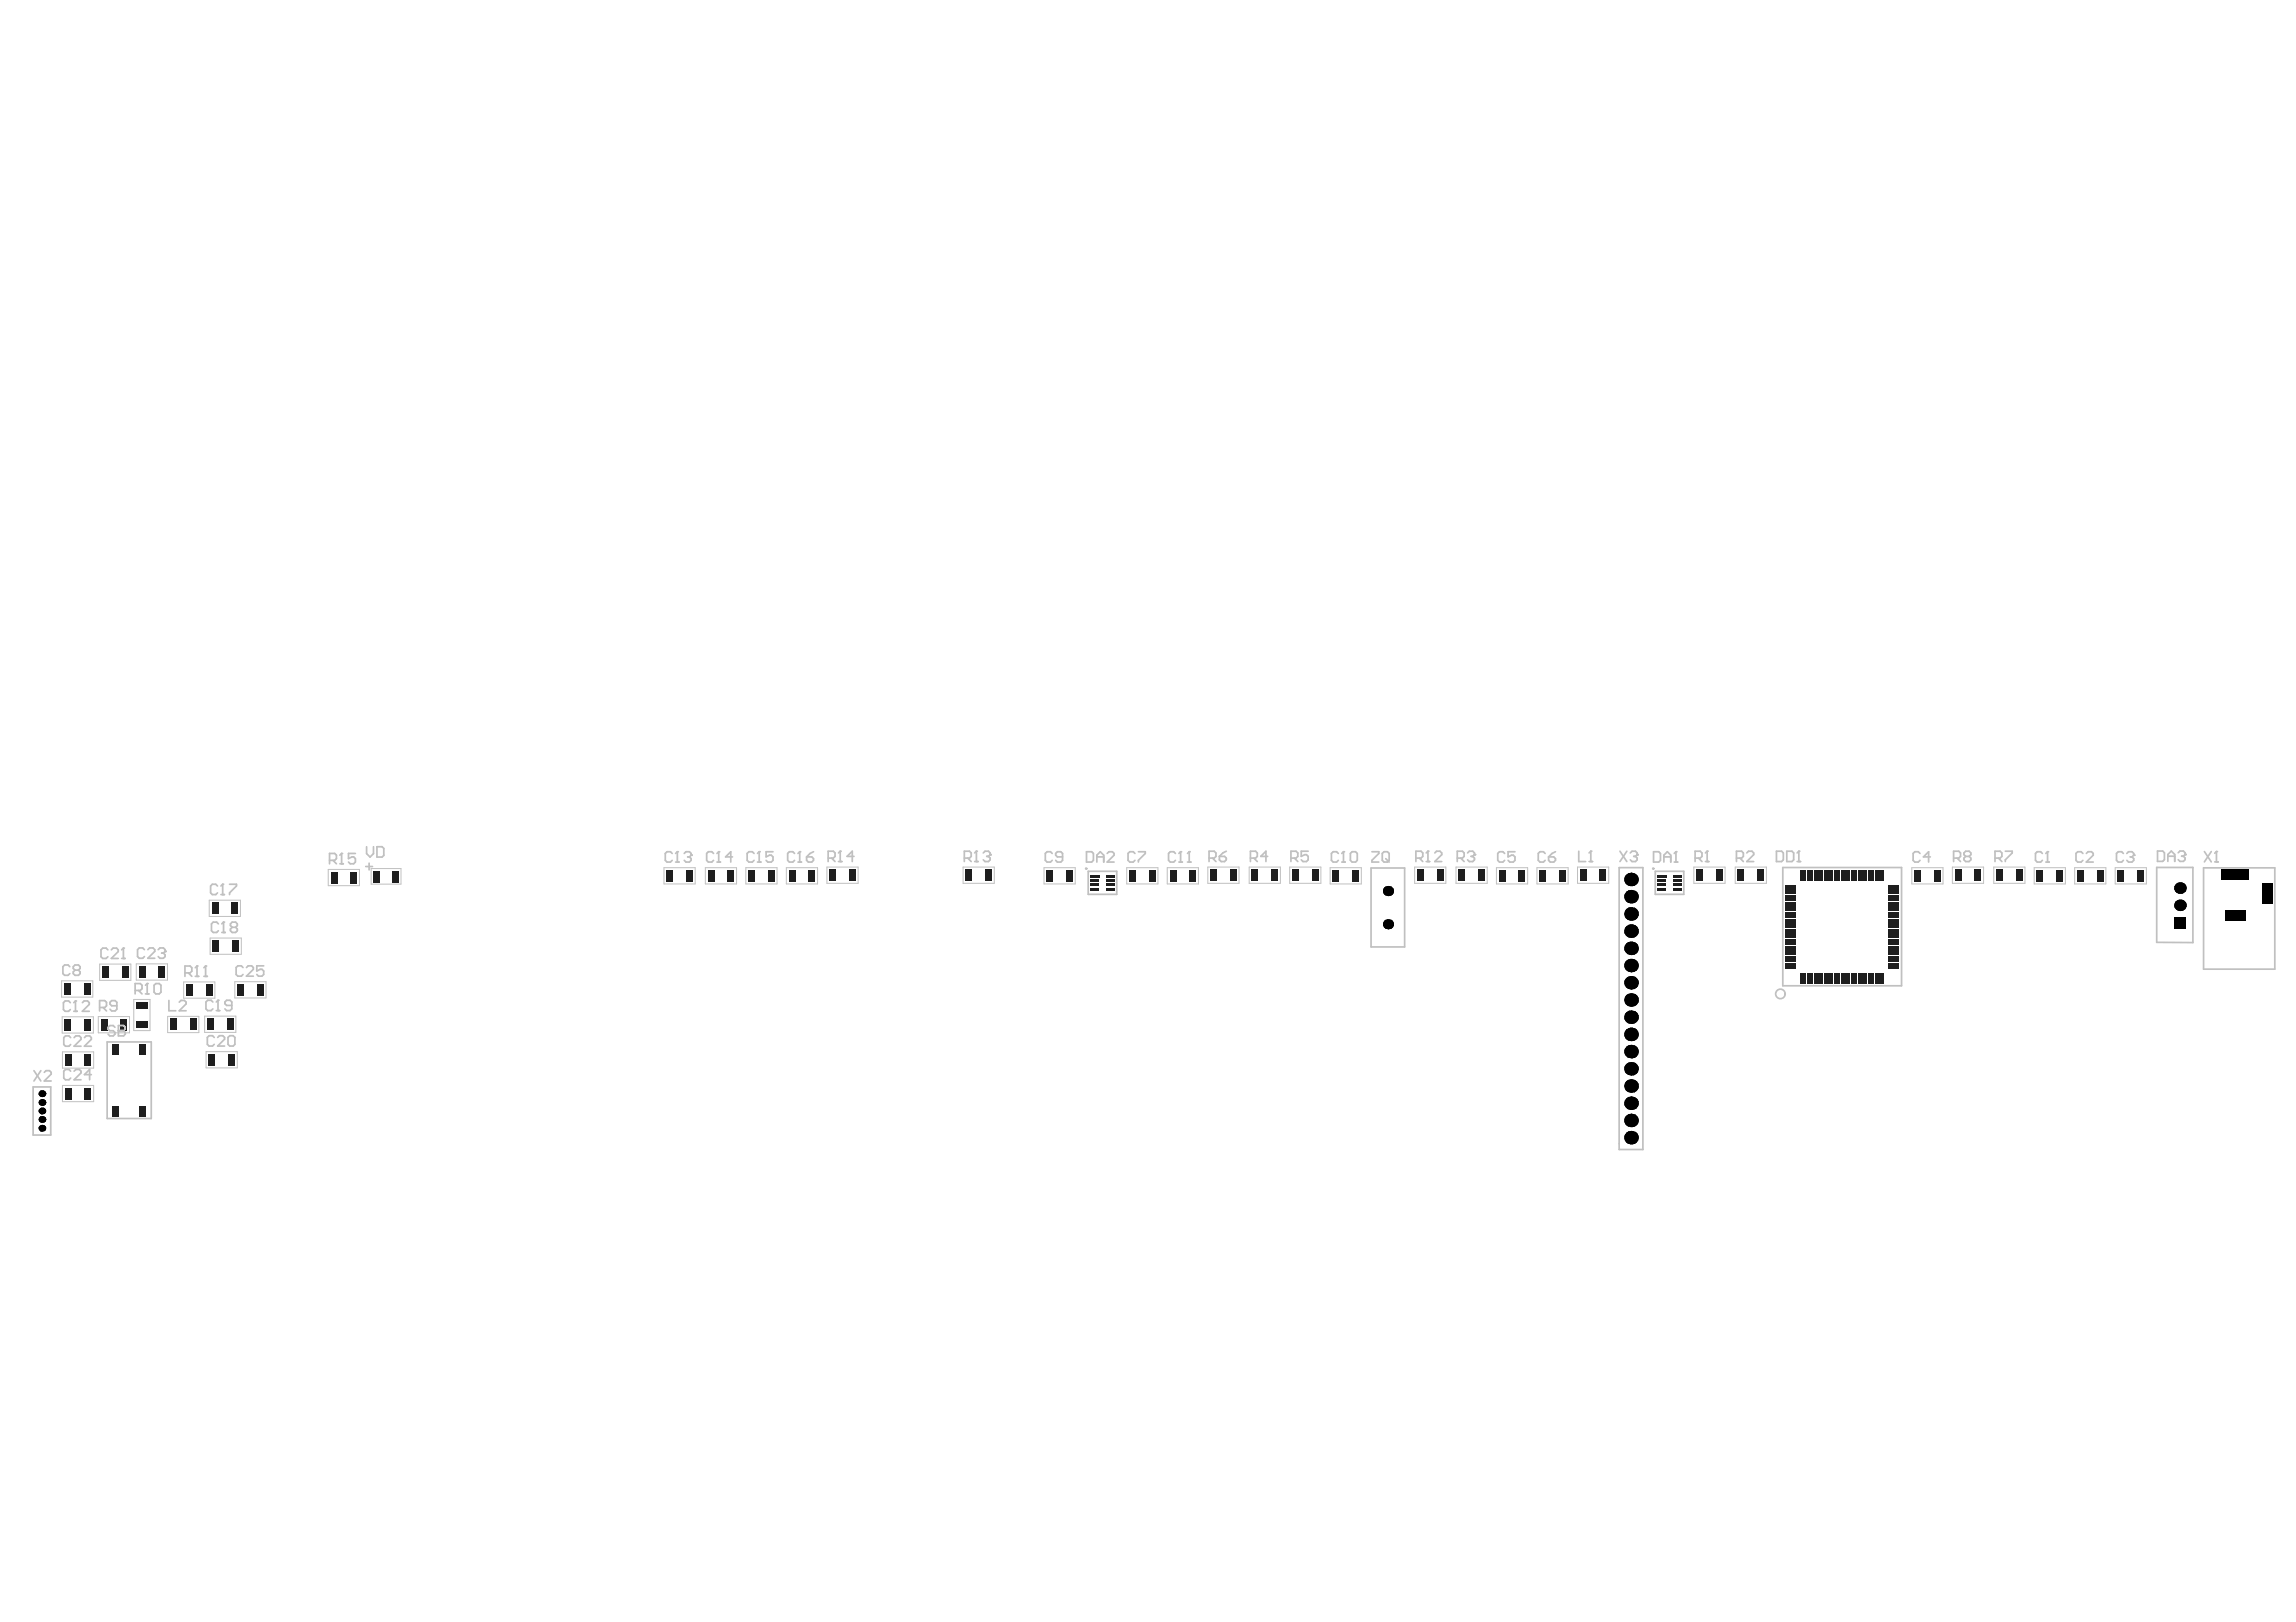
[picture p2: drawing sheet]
<svg xmlns="http://www.w3.org/2000/svg" width="297mm" height="210mm" viewBox="0 0 297 210" stroke-linecap="round" stroke-linejoin="round" font-family="sans-serif">
<g fill="#000">
<circle cx="179.6" cy="115.3" r=".66"/>
<circle cx="179.6" cy="119.6" r=".66"/>
<circle cx="211" cy="113.8" r=".88"/>
<circle cx="211" cy="118.3" r=".88"/>
<circle cx="211" cy="116" r=".88"/>
<circle cx="282" cy="117.2" r=".74"/>
<circle cx="282" cy="114.9" r=".74"/>
<circle cx="211" cy="127.2" r=".88"/>
<circle cx="211" cy="138.3" r=".88"/>
<circle cx="211" cy="120.5" r=".88"/>
<circle cx="211" cy="122.7" r=".88"/>
<circle cx="211" cy="125" r=".88"/>
<circle cx="211" cy="131.6" r=".88"/>
<circle cx="211" cy="136.1" r=".88"/>
<circle cx="211" cy="133.9" r=".88"/>
<circle cx="211" cy="129.4" r=".88"/>
<circle cx="5.4" cy="142.7" r=".44"/>
<circle cx="5.4" cy="144.9" r=".44"/>
<circle cx="5.4" cy="141.5" r=".44"/>
<circle cx="5.4" cy="146" r=".44"/>
<circle cx="5.4" cy="143.8" r=".44"/>
<circle cx="211" cy="140.5" r=".88"/>
<circle cx="211" cy="142.8" r=".88"/>
<circle cx="211" cy="145" r=".88"/>
<circle cx="211" cy="147.2" r=".88"/>
</g>
<g fill="#000">
<path d="M287.4 112.6h3.5v1.3h-3.5z" fill-rule="evenodd"/>
<path d="M287.4 112.6h3.5v1.3h-3.5z" fill-rule="evenodd"/>
<path d="M287.8 117.8h2.7v1.3h-2.7z" fill-rule="evenodd"/>
<path d="M287.8 117.8h2.7v1.3h-2.7z" fill-rule="evenodd"/>
<path d="M292.7 114.3h1.3v2.7h-1.3z" fill-rule="evenodd"/>
<path d="M292.7 114.3h1.3v2.7h-1.3z" fill-rule="evenodd"/>
<path d="M281.3 118.6h1.5v1.5h-1.5z" fill-rule="evenodd"/>
<path d="M281.3 118.6h1.5v1.5h-1.5z" fill-rule="evenodd"/>
</g>
<g fill="#1e1e1e">
<path d="M266.1 112.6h.8v1.5h-.8z" fill-rule="evenodd"/>
<path d="M263.5 112.6h.8v1.5h-.8z" fill-rule="evenodd"/>
<path d="M271.3 112.6h.8v1.5h-.8z" fill-rule="evenodd"/>
<path d="M268.8 112.6h.7v1.5h-.7z" fill-rule="evenodd"/>
<path d="M276.5 112.6h.8v1.5h-.8z" fill-rule="evenodd"/>
<path d="M274 112.6h.8v1.5h-.8z" fill-rule="evenodd"/>
<path d="M250.2 112.6h.8v1.5h-.8z" fill-rule="evenodd"/>
<path d="M247.7 112.6h.8v1.5h-.8z" fill-rule="evenodd"/>
<path d="M196.5 112.6h.8v1.5h-.8z" fill-rule="evenodd"/>
<path d="M193.9 112.6h.8v1.5h-.8z" fill-rule="evenodd"/>
<path d="M201.7 112.6h.8v1.5h-.8z" fill-rule="evenodd"/>
<path d="M199.2 112.6h.8v1.5h-.8z" fill-rule="evenodd"/>
<path d="M148.7 112.6h.8v1.5h-.8z" fill-rule="evenodd"/>
<path d="M146.1 112.6h.8v1.5h-.8z" fill-rule="evenodd"/>
<path d="M10.9 127.2h.8v1.5h-.8z" fill-rule="evenodd"/>
<path d="M8.3 127.2h.8v1.5h-.8z" fill-rule="evenodd"/>
<path d="M138 112.6h.8v1.5h-.8z" fill-rule="evenodd"/>
<path d="M135.4 112.6h.8v1.5h-.8z" fill-rule="evenodd"/>
<path d="M175 112.6h.8v1.5h-.8z" fill-rule="evenodd"/>
<path d="M172.4 112.6h.8v1.5h-.8z" fill-rule="evenodd"/>
<path d="M153.9 112.6h.8v1.5h-.8z" fill-rule="evenodd"/>
<path d="M151.4 112.6h.7v1.5h-.7z" fill-rule="evenodd"/>
<path d="M8.4 131.9h.8v1.5h-.8z" fill-rule="evenodd"/>
<path d="M10.9 131.9h.8v1.5h-.8z" fill-rule="evenodd"/>
<path d="M88.8 112.6h.8v1.5h-.8z" fill-rule="evenodd"/>
<path d="M86.3 112.6h.7v1.5h-.7z" fill-rule="evenodd"/>
<path d="M94.1 112.6h.8v1.5h-.8z" fill-rule="evenodd"/>
<path d="M91.6 112.6h.8v1.5h-.8z" fill-rule="evenodd"/>
<path d="M99.4 112.6h.8v1.5h-.8z" fill-rule="evenodd"/>
<path d="M96.8 112.6h.8v1.5h-.8z" fill-rule="evenodd"/>
<path d="M104.6 112.6h.8v1.5h-.8z" fill-rule="evenodd"/>
<path d="M102.1 112.6h.8v1.5h-.8z" fill-rule="evenodd"/>
<path d="M30 116.8h.8v1.5h-.8z" fill-rule="evenodd"/>
<path d="M27.4 116.8h.8v1.5h-.8z" fill-rule="evenodd"/>
<path d="M30.1 121.7h.8v1.5h-.8z" fill-rule="evenodd"/>
<path d="M27.5 121.7h.8v1.5h-.8z" fill-rule="evenodd"/>
<path d="M29.4 131.8h.8v1.5h-.8z" fill-rule="evenodd"/>
<path d="M26.8 131.8h.8v1.5h-.8z" fill-rule="evenodd"/>
<path d="M29.6 136.4h.7v1.5h-.7z" fill-rule="evenodd"/>
<path d="M27 136.4h.8v1.5h-.8z" fill-rule="evenodd"/>
<path d="M13.2 125.1h.8v1.5h-.8z" fill-rule="evenodd"/>
<path d="M15.8 125.1h.8v1.5h-.8z" fill-rule="evenodd"/>
<path d="M11 136.4h.8v1.5h-.8z" fill-rule="evenodd"/>
<path d="M8.4 136.4h.8v1.5h-.8z" fill-rule="evenodd"/>
<path d="M20.5 125h.8v1.5h-.8z" fill-rule="evenodd"/>
<path d="M18 125h.8v1.5h-.8z" fill-rule="evenodd"/>
<path d="M11 140.8h.8v1.5h-.8z" fill-rule="evenodd"/>
<path d="M8.4 140.8h.8v1.5h-.8z" fill-rule="evenodd"/>
<path d="M33.3 127.4h.8v1.4h-.8z" fill-rule="evenodd"/>
<path d="M30.7 127.4h.8v1.4h-.8z" fill-rule="evenodd"/>
<path d="M214.4 113.8h1.2v.3h-1.2z" fill-rule="evenodd"/>
<path d="M214.4 114.4h1.2v.2h-1.2z" fill-rule="evenodd"/>
<path d="M214.4 114.9h1.2v.3h-1.2z" fill-rule="evenodd"/>
<path d="M216.4 113.2h1.2v.3h-1.2z" fill-rule="evenodd"/>
<path d="M216.4 113.8h1.2v.3h-1.2z" fill-rule="evenodd"/>
<path d="M216.4 114.4h1.2v.2h-1.2z" fill-rule="evenodd"/>
<path d="M216.4 114.9h1.2v.3h-1.2z" fill-rule="evenodd"/>
<path d="M214.4 113.2h1.2v.3h-1.2z" fill-rule="evenodd"/>
<path d="M141.1 113.8h1.1v.3h-1.1z" fill-rule="evenodd"/>
<path d="M141.1 114.4h1.1v.2h-1.1z" fill-rule="evenodd"/>
<path d="M141.1 114.9h1.1v.3h-1.1z" fill-rule="evenodd"/>
<path d="M143.1 113.2h1.1v.3h-1.1z" fill-rule="evenodd"/>
<path d="M143.1 113.8h1.1v.3h-1.1z" fill-rule="evenodd"/>
<path d="M143.1 114.4h1.1v.2h-1.1z" fill-rule="evenodd"/>
<path d="M143.1 114.9h1.1v.3h-1.1z" fill-rule="evenodd"/>
<path d="M141 113.2h1.3v.3h-1.3z" fill-rule="evenodd"/>
<path d="M231 125.1h1.4v.2h-1.4z" fill-rule="evenodd"/>
<path d="M232.9 125.9h.3v1.4h-.3z" fill-rule="evenodd"/>
<path d="M233.4 125.9h.2v1.4h-.2z" fill-rule="evenodd"/>
<path d="M233.8 125.9h.3v1.4h-.3z" fill-rule="evenodd"/>
<path d="M234.2 125.9h.3v1.4h-.3z" fill-rule="evenodd"/>
<path d="M234.7 125.9h.2v1.4h-.2z" fill-rule="evenodd"/>
<path d="M235.1 125.9h.3v1.4h-.3z" fill-rule="evenodd"/>
<path d="M235.6 125.9h.2v1.4h-.2z" fill-rule="evenodd"/>
<path d="M236 125.9h.3v1.4h-.3z" fill-rule="evenodd"/>
<path d="M236.4 125.9h.3v1.4h-.3z" fill-rule="evenodd"/>
<path d="M236.9 125.9h.2v1.4h-.2z" fill-rule="evenodd"/>
<path d="M237.3 125.9h.3v1.4h-.3z" fill-rule="evenodd"/>
<path d="M237.8 125.9h.2v1.4h-.2z" fill-rule="evenodd"/>
<path d="M238.2 125.9h.3v1.4h-.3z" fill-rule="evenodd"/>
<path d="M238.6 125.9h.3v1.4h-.3z" fill-rule="evenodd"/>
<path d="M239.1 125.9h.2v1.4h-.2z" fill-rule="evenodd"/>
<path d="M239.5 125.9h.3v1.4h-.3z" fill-rule="evenodd"/>
<path d="M239.9 125.9h.3v1.4h-.3z" fill-rule="evenodd"/>
<path d="M240.4 125.9h.3v1.4h-.3z" fill-rule="evenodd"/>
<path d="M240.8 125.9h.3v1.4h-.3z" fill-rule="evenodd"/>
<path d="M241.3 125.9h.2v1.4h-.2z" fill-rule="evenodd"/>
<path d="M241.7 125.9h.3v1.4h-.3z" fill-rule="evenodd"/>
<path d="M242.1 125.9h.3v1.4h-.3z" fill-rule="evenodd"/>
<path d="M242.6 125.9h.2v1.4h-.2z" fill-rule="evenodd"/>
<path d="M243 125.9h.3v1.4h-.3z" fill-rule="evenodd"/>
<path d="M243.5 125.9h.2v1.4h-.2z" fill-rule="evenodd"/>
<path d="M244.3 125.1h1.4v.2h-1.4z" fill-rule="evenodd"/>
<path d="M244.3 124.6h1.4v.3h-1.4z" fill-rule="evenodd"/>
<path d="M244.3 124.2h1.4v.3h-1.4z" fill-rule="evenodd"/>
<path d="M244.3 123.8h1.4v.2h-1.4z" fill-rule="evenodd"/>
<path d="M244.3 123.3h1.4v.3h-1.4z" fill-rule="evenodd"/>
<path d="M244.3 122.9h1.4v.2h-1.4z" fill-rule="evenodd"/>
<path d="M244.3 122.4h1.4v.3h-1.4z" fill-rule="evenodd"/>
<path d="M244.3 122h1.4v.3h-1.4z" fill-rule="evenodd"/>
<path d="M244.3 121.6h1.4v.2h-1.4z" fill-rule="evenodd"/>
<path d="M244.3 121.1h1.4v.3h-1.4z" fill-rule="evenodd"/>
<path d="M244.3 120.7h1.4v.2h-1.4z" fill-rule="evenodd"/>
<path d="M244.3 120.2h1.4v.3h-1.4z" fill-rule="evenodd"/>
<path d="M244.3 119.8h1.4v.3h-1.4z" fill-rule="evenodd"/>
<path d="M244.3 119.4h1.4v.2h-1.4z" fill-rule="evenodd"/>
<path d="M244.3 118.9h1.4v.3h-1.4z" fill-rule="evenodd"/>
<path d="M244.3 118.5h1.4v.3h-1.4z" fill-rule="evenodd"/>
<path d="M244.3 118.1h1.4v.2h-1.4z" fill-rule="evenodd"/>
<path d="M244.3 117.6h1.4v.3h-1.4z" fill-rule="evenodd"/>
<path d="M244.3 117.2h1.4v.2h-1.4z" fill-rule="evenodd"/>
<path d="M244.3 116.7h1.4v.3h-1.4z" fill-rule="evenodd"/>
<path d="M244.3 116.3h1.4v.3h-1.4z" fill-rule="evenodd"/>
<path d="M244.3 115.9h1.4v.2h-1.4z" fill-rule="evenodd"/>
<path d="M244.3 115.4h1.4v.3h-1.4z" fill-rule="evenodd"/>
<path d="M244.3 115h1.4v.2h-1.4z" fill-rule="evenodd"/>
<path d="M244.3 114.5h1.4v.3h-1.4z" fill-rule="evenodd"/>
<path d="M243.5 112.6h.2v1.4h-.2z" fill-rule="evenodd"/>
<path d="M243 112.6h.3v1.4h-.3z" fill-rule="evenodd"/>
<path d="M242.6 112.6h.2v1.4h-.2z" fill-rule="evenodd"/>
<path d="M242.1 112.6h.3v1.4h-.3z" fill-rule="evenodd"/>
<path d="M241.7 112.6h.3v1.4h-.3z" fill-rule="evenodd"/>
<path d="M241.3 112.6h.2v1.4h-.2z" fill-rule="evenodd"/>
<path d="M240.8 112.6h.3v1.4h-.3z" fill-rule="evenodd"/>
<path d="M240.4 112.6h.3v1.4h-.3z" fill-rule="evenodd"/>
<path d="M239.9 112.6h.3v1.4h-.3z" fill-rule="evenodd"/>
<path d="M239.5 112.6h.3v1.4h-.3z" fill-rule="evenodd"/>
<path d="M239.1 112.6h.2v1.4h-.2z" fill-rule="evenodd"/>
<path d="M238.6 112.6h.3v1.4h-.3z" fill-rule="evenodd"/>
<path d="M238.2 112.6h.3v1.4h-.3z" fill-rule="evenodd"/>
<path d="M237.8 112.6h.2v1.4h-.2z" fill-rule="evenodd"/>
<path d="M237.3 112.6h.3v1.4h-.3z" fill-rule="evenodd"/>
<path d="M236.9 112.6h.2v1.4h-.2z" fill-rule="evenodd"/>
<path d="M236.4 112.6h.3v1.4h-.3z" fill-rule="evenodd"/>
<path d="M236 112.6h.3v1.4h-.3z" fill-rule="evenodd"/>
<path d="M235.6 112.6h.2v1.4h-.2z" fill-rule="evenodd"/>
<path d="M235.1 112.6h.3v1.4h-.3z" fill-rule="evenodd"/>
<path d="M234.7 112.6h.2v1.4h-.2z" fill-rule="evenodd"/>
<path d="M234.2 112.6h.3v1.4h-.3z" fill-rule="evenodd"/>
<path d="M233.8 112.6h.3v1.4h-.3z" fill-rule="evenodd"/>
<path d="M233.4 112.6h.2v1.4h-.2z" fill-rule="evenodd"/>
<path d="M232.9 112.6h.3v1.4h-.3z" fill-rule="evenodd"/>
<path d="M231 114.5h1.4v.3h-1.4z" fill-rule="evenodd"/>
<path d="M231 115h1.4v.2h-1.4z" fill-rule="evenodd"/>
<path d="M231 115.4h1.4v.3h-1.4z" fill-rule="evenodd"/>
<path d="M231 115.9h1.4v.2h-1.4z" fill-rule="evenodd"/>
<path d="M231 116.3h1.4v.3h-1.4z" fill-rule="evenodd"/>
<path d="M231 116.7h1.4v.3h-1.4z" fill-rule="evenodd"/>
<path d="M231 117.2h1.4v.2h-1.4z" fill-rule="evenodd"/>
<path d="M231 117.6h1.4v.3h-1.4z" fill-rule="evenodd"/>
<path d="M231 118.1h1.4v.2h-1.4z" fill-rule="evenodd"/>
<path d="M231 118.5h1.4v.3h-1.4z" fill-rule="evenodd"/>
<path d="M231 118.9h1.4v.3h-1.4z" fill-rule="evenodd"/>
<path d="M231 119.4h1.4v.2h-1.4z" fill-rule="evenodd"/>
<path d="M231 119.8h1.4v.3h-1.4z" fill-rule="evenodd"/>
<path d="M231 120.2h1.4v.3h-1.4z" fill-rule="evenodd"/>
<path d="M231 120.7h1.4v.2h-1.4z" fill-rule="evenodd"/>
<path d="M231 121.1h1.4v.3h-1.4z" fill-rule="evenodd"/>
<path d="M231 121.6h1.4v.2h-1.4z" fill-rule="evenodd"/>
<path d="M231 122h1.4v.3h-1.4z" fill-rule="evenodd"/>
<path d="M231 122.4h1.4v.3h-1.4z" fill-rule="evenodd"/>
<path d="M231 122.9h1.4v.2h-1.4z" fill-rule="evenodd"/>
<path d="M231 123.3h1.4v.3h-1.4z" fill-rule="evenodd"/>
<path d="M231 123.8h1.4v.2h-1.4z" fill-rule="evenodd"/>
<path d="M231 124.2h1.4v.3h-1.4z" fill-rule="evenodd"/>
<path d="M231 124.6h1.4v.3h-1.4z" fill-rule="evenodd"/>
<path d="M207 112.5h.8v1.5h-.8z" fill-rule="evenodd"/>
<path d="M204.4 112.5h.8v1.5h-.8z" fill-rule="evenodd"/>
<path d="M24.6 131.8h.8v1.5h-.8z" fill-rule="evenodd"/>
<path d="M22 131.8h.8v1.5h-.8z" fill-rule="evenodd"/>
<path d="M222 112.5h.8v1.5h-.8z" fill-rule="evenodd"/>
<path d="M219.5 112.5h.8v1.5h-.8z" fill-rule="evenodd"/>
<path d="M227.4 112.5h.8v1.5h-.8z" fill-rule="evenodd"/>
<path d="M224.8 112.5h.8v1.5h-.8z" fill-rule="evenodd"/>
<path d="M191.3 112.5h.8v1.5h-.8z" fill-rule="evenodd"/>
<path d="M188.7 112.5h.8v1.5h-.8z" fill-rule="evenodd"/>
<path d="M164.5 112.5h.8v1.5h-.8z" fill-rule="evenodd"/>
<path d="M162 112.5h.8v1.5h-.8z" fill-rule="evenodd"/>
<path d="M169.7 112.5h.8v1.5h-.8z" fill-rule="evenodd"/>
<path d="M167.2 112.5h.8v1.5h-.8z" fill-rule="evenodd"/>
<path d="M159.2 112.5h.7v1.5h-.7z" fill-rule="evenodd"/>
<path d="M156.6 112.5h.8v1.5h-.8z" fill-rule="evenodd"/>
<path d="M260.8 112.5h.8v1.5h-.8z" fill-rule="evenodd"/>
<path d="M258.3 112.5h.8v1.5h-.8z" fill-rule="evenodd"/>
<path d="M255.5 112.5h.8v1.5h-.8z" fill-rule="evenodd"/>
<path d="M252.9 112.5h.8v1.5h-.8z" fill-rule="evenodd"/>
<path d="M15.6 131.9h.8v1.5h-.8z" fill-rule="evenodd"/>
<path d="M13.1 131.9h.8v1.5h-.8z" fill-rule="evenodd"/>
<path d="M17.6 129.7h1.5v.8h-1.5z" fill-rule="evenodd"/>
<path d="M17.6 132.2h1.5v.8h-1.5z" fill-rule="evenodd"/>
<path d="M26.7 127.4h.7v1.5h-.7z" fill-rule="evenodd"/>
<path d="M24.1 127.4h.8v1.5h-.8z" fill-rule="evenodd"/>
<path d="M185.9 112.5h.8v1.5h-.8z" fill-rule="evenodd"/>
<path d="M183.4 112.5h.8v1.5h-.8z" fill-rule="evenodd"/>
<path d="M127.5 112.5h.8v1.5h-.8z" fill-rule="evenodd"/>
<path d="M124.9 112.5h.8v1.5h-.8z" fill-rule="evenodd"/>
<path d="M109.9 112.5h.8v1.5h-.8z" fill-rule="evenodd"/>
<path d="M107.3 112.5h.8v1.5h-.8z" fill-rule="evenodd"/>
<path d="M45.4 112.8h.8v1.5h-.8z" fill-rule="evenodd"/>
<path d="M42.8 112.8h.8v1.5h-.8z" fill-rule="evenodd"/>
<path d="M18.1 135.1h.8v1.3h-.8z" fill-rule="evenodd"/>
<path d="M14.6 135.1h.8v1.3h-.8z" fill-rule="evenodd"/>
<path d="M18.1 143.2h.8v1.3h-.8z" fill-rule="evenodd"/>
<path d="M14.6 143.2h.8v1.3h-.8z" fill-rule="evenodd"/>
<path d="M48.3 112.7h.8v1.5h-.8z" fill-rule="evenodd"/>
<path d="M50.8 112.7h.8v1.5h-.8z" fill-rule="evenodd"/>
</g>
<g fill="none" stroke="#c0c0c0" stroke-width=".13">
<path d="M27.1 116.5h4v2.1h-4zM42.5 112.5h4v2.1h-4zM48 112.4h3.9v2h-3.9zM85.9 112.3h4v2.1h-4zM91.3 112.3h4v2.1h-4zM96.5 112.3h4v2.1h-4zM101.7 112.3h4.1v2.1h-4.1zM107 112.2h4v2.1h-4zM124.6 112.2h4v2.1h-4zM135.1 112.3h4v2.1h-4zM145.8 112.3h4v2.1h-4zM151 112.3h4v2.1h-4z"/>
<path d="M156.3 112.2h4v2.1h-4zM161.6 112.2h4v2.1h-4zM166.8 112.2h4.1v2.1h-4.1zM172.1 112.3h4v2.1h-4zM183 112.2h4.1v2.1h-4.1zM188.4 112.2h4v2.1h-4zM193.6 112.3h4v2.1h-4zM198.8 112.3h4.1v2.1h-4.1zM204.1 112.2h4v2.1h-4zM219.1 112.2h4.1v2.1h-4.1zM224.5 112.2h4v2.1h-4zM247.3 112.3h4.1v2.1h-4.1z"/>
<path d="M252.6 112.2h4v2.1h-4zM257.9 112.2h4.1v2.1h-4.1zM263.2 112.3h4v2.1h-4zM268.4 112.3h4v2.1h-4zM273.6 112.3h4.1v2.1h-4.1zM8 126.9h4v2.1h-4zM8 131.6h4.1v2.1h-4.1zM8.1 136.1h4v2.1h-4zM12.7 131.6h4.1v2.1h-4.1zM12.9 124.8h4v2.1h-4zM17.3 129.3h2.1v4.1h-2.1zM17.6 124.7h4.1v2.1h-4.1z"/>
<path d="M21.7 131.5h4v2.1h-4zM23.8 127.1h4v2.1h-4zM26.5 131.5h4v2.1h-4zM26.7 136.1h4v2.1h-4zM27.2 121.4h4v2.1h-4zM30.4 127h4v2.1h-4zM8.1 140.5h4v2.1h-4z"/>
</g>
<g fill="none" stroke="#c0c0c0" stroke-width=".22">
<path d="M28.1 114.7l-.2-.3h-.4l-.3 .3v.8l.3 .3h.4l.2-.3M28.3 119.6l-.3-.3h-.4l-.2 .3v.8l.2 .3h.4l.3-.3M28.6 115.8h.4M28.8 114.4h.1M28.8 114.4v1.4M28.8 114.4l-.2 .3M28.9 119.3h.1M28.9 119.3v1.4M28.9 119.3l-.2 .3M29.7 114.4h.9v.3l-.9 .8v.3M42.6 111.3h.7l.2-.2v-.4l-.2-.3h-.7v1.4M43.1 111.3l.4 .5"/>
<path d="M44 111.8h.4M44.2 110.4h.1M44.2 110.4l-.2 .3M44.2 110.4v1.4M46 110.4h-.9v.7l.4-.2h.3l.2 .2v.5l-.2 .2h-.5l-.2-.2M47.3 112.1h.9M47.4 109.6v.9l.5 .4 .4-.4v-.9M47.8 111.7v.9M48.8 109.6h.6l.3 .2v.9l-.3 .2h-.6zM87 110.4l-.3-.2h-.4l-.2 .2v.9l.2 .3h.4l.3-.3M87.4 111.6h.5M87.6 110.2h.1"/>
<path d="M87.6 110.2v1.4M87.6 110.2l-.2 .2M88.5 110.4l.2-.2h.5l.2 .2v.3M89 110.9h.2M89.2 110.9l.2 .2v.2l-.2 .3h-.5l-.2-.3M89.4 110.7h.1M89.4 110.7l-.2 .2M92.3 110.4l-.2-.2h-.5l-.2 .2v.9l.2 .3h.5l.2-.3M92.8 111.6h.4M93 110.2h.1M93 110.2v1.4M93 110.2l-.2 .2"/>
<path d="M94.8 110.9h-.9l.6-.7v1.4M97.6 110.4l-.3-.2h-.4l-.2 .2v.9l.2 .3h.4l.3-.3M98 111.6h.4M98.2 110.2h.1M98.2 110.2v1.4M98.2 110.2l-.2 .2M100 110.2h-.9v.7l.5-.2h.2l.2 .2v.4l-.2 .3h-.5l-.2-.3M102.8 110.4l-.2-.2h-.5l-.2 .2v.9l.2 .3h.5l.2-.3M103.2 111.6h.5M103.5 110.2h.1M103.5 110.2v1.4M103.5 110.2l-.3 .2"/>
<path d="M104.4 110.9h.6l.2 .2v.2l-.2 .3h-.4l-.2-.3zM105.2 110.2l-.4 .2-.4 .5M107.1 111h.7l.2-.2v-.4l-.2-.2h-.7v1.3M107.6 111l.4 .5M108.5 111.5h.4M108.7 110.2h.1M108.7 110.2l-.2 .2M108.7 110.2v1.3M110.5 110.8h-.9l.7-.6v1.3M124.8 111h.6l.2-.2v-.4l-.2-.2h-.6v1.3M125.2 111l.4 .5M126.1 111.5h.4"/>
<path d="M126.3 110.2h.1M126.3 110.2l-.2 .2M126.3 110.2v1.3M127.2 110.4l.2-.2h.5l.2 .2v.2M127.7 110.8h.2M127.9 110.8l.2 .2v.3l-.2 .2h-.5l-.2-.2M128.1 110.6h.1M128.1 110.6l-.2 .2M136.1 110.4l-.2-.2h-.4l-.3 .2v.9l.3 .3h.4l.2-.3M137.5 110.9h-.7l-.2-.2v-.3l.2-.2h.4l.3 .2v.9l-.3 .3h-.4l-.2-.3M140.6 110.2h.6l.3 .2v.9l-.3 .3h-.6zM140.8 112.8h3.7v2.9h-3.7z"/>
<path d="M141.9 110.9h.9M141.9 111.6v-.9l.4-.5 .5 .5v.9M143.2 110.4l.3-.2h.4l.2 .2v.3l-.9 .9h.9M146.8 110.4l-.2-.2h-.4l-.3 .2v.9l.3 .3h.4l.2-.3M147.3 110.2h.9v.2l-.9 .9v.3M152.1 110.4l-.3-.2h-.4l-.2 .2v.9l.2 .3h.4l.3-.3M152.5 111.6h.5M152.7 110.2h.1M152.7 110.2v1.4M152.7 110.2l-.2 .2M153.6 111.6h.5M153.9 110.2h.1"/>
<path d="M153.9 110.2v1.4M153.9 110.2l-.3 .2M156.4 111h.7l.2-.2v-.4l-.2-.2h-.7v1.3M156.9 111l.4 .5M157.8 110.8h.6l.2 .2v.3l-.2 .2h-.4l-.2-.2zM158.6 110.2l-.4 .2-.4 .4M161.8 111h.6l.3-.2v-.4l-.3-.2h-.6v1.3M162.2 111l.5 .5M164 110.8h-.9l.7-.6v1.3M167 111h.7l.2-.2v-.4l-.2-.2h-.7v1.3M167.5 111l.4 .5M169.2 110.2h-.9v.6l.5-.2h.2l.2 .2v.5l-.2 .2h-.4l-.3-.2"/>
<path d="M173.1 110.4l-.2-.2h-.4l-.3 .2v.9l.3 .3h.4l.2-.3M173.6 111.6h.4M173.8 110.2h.1M173.8 110.2v1.4M173.8 110.2l-.2 .2M174.7 110.4l.2-.2h.5l.2 .2v.9l-.2 .3h-.5l-.2-.3zM177.4 112.3h4.3v10.2h-4.3zM177.5 110.2h.9v.2l-.9 .9v.3h.9M178.8 110.4l.3-.2h.4l.2 .2v.9l-.2 .3h-.4l-.3-.3zM179.3 111.1l.4 .5M183.2 111h.6l.3-.2v-.4l-.3-.2h-.6v1.3M183.6 111l.5 .5"/>
<path d="M184.5 111.5h.5M184.7 110.2h.1M184.7 110.2l-.2 .2M184.7 110.2v1.3M185.6 110.4l.3-.2h.4l.2 .2v.2l-.9 .9h.9M188.5 111h.7l.2-.2v-.4l-.2-.2h-.7v1.3M189 111l.4 .5M189.9 110.4l.2-.2h.4l.3 .2v.2M190.3 110.8h.2M190.5 110.8l.3 .2v.3l-.3 .2h-.4l-.2-.2M190.8 110.6h.1M190.8 110.6l-.3 .2"/>
<path d="M194.7 110.4l-.3-.2h-.4l-.2 .2v.9l.2 .3h.4l.3-.3M196 110.2h-.9v.7l.5-.2h.2l.2 .2v.4l-.2 .3h-.5l-.2-.3M199.9 110.4l-.2-.2h-.5l-.2 .2v.9l.2 .3h.5l.2-.3M200.3 110.9h.7l.2 .2v.2l-.2 .3h-.4l-.3-.3zM201.2 110.2l-.4 .2-.5 .5M204.2 110.2v1.3h.9M205.6 111.5h.4M205.8 110.2h.1M205.8 110.2v1.3M205.8 110.2l-.2 .2M209.5 112.3h3v36.5h-3zM209.6 110.2l.9 1.3"/>
<path d="M210.5 110.2l-.9 1.3M210.9 110.4l.2-.2h.5l.2 .2v.2M211.4 110.8h.2M211.6 110.8l.2 .2v.3l-.2 .2h-.5l-.2-.2M211.8 110.6h.1M211.8 110.6l-.2 .2M213.9 110.2h.7l.2 .2v.9l-.2 .3h-.7zM214.1 112.8h3.7v2.9h-3.7zM215.3 110.9h.9M215.3 111.6v-.9l.4-.5 .5 .5v.9M216.6 111.6h.4M216.8 110.2h.1"/>
<path d="M216.8 110.2v1.4M216.8 110.2l-.2 .2M219.3 111h.7l.2-.2v-.4l-.2-.2h-.7v1.3M219.7 111l.5 .5M220.6 111.5h.5M220.9 110.2h.1M220.9 110.2l-.3 .2M220.9 110.2v1.3M224.6 111h.7l.2-.2v-.4l-.2-.2h-.7v1.3M225.1 111l.4 .5M226 110.4l.2-.2h.5l.2 .2v.2l-.9 .9h.9M229.8 110.2h.7l.2 .2v.9l-.2 .2h-.7z"/>
<path d="M230.6 112.3h15.4v15.3h-15.4zM231.2 110.2h.6l.3 .2v.9l-.3 .2h-.6zM232.5 111.5h.4M232.7 110.2h.1M232.7 110.2v1.3M232.7 110.2l-.2 .2M248.4 110.4l-.2-.2h-.5l-.2 .2v.9l.2 .3h.5l.2-.3M249.7 110.9h-.9l.7-.7v1.4M252.7 111h.7l.2-.2v-.4l-.2-.2h-.7v1.3M253.2 111l.4 .5M254.3 110.8l-.2 .2v.3l.2 .2h.5l.2-.2v-.3l-.2-.2M254.3 110.8l-.2-.2v-.2l.2-.2h.5l.2 .2v.2l-.2 .2"/>
<path d="M254.3 110.8h.5M258.1 111h.7l.2-.2v-.4l-.2-.2h-.7v1.3M258.5 111l.5 .5M259.4 110.2h.9v.2l-.9 .9v.2M264.2 110.4l-.2-.2h-.4l-.3 .2v.9l.3 .3h.4l.2-.3M264.7 111.6h.4M264.9 110.2h.1M264.9 110.2v1.4M264.9 110.2l-.2 .2M269.5 110.4l-.3-.2h-.4l-.2 .2v.9l.2 .3h.4l.3-.3M269.9 110.4l.2-.2h.5l.2 .2v.3l-.9 .9h.9M274.7 110.4l-.2-.2h-.5l-.2 .2v.9l.2 .3h.5l.2-.3"/>
<path d="M275.2 110.4l.2-.2h.4l.2 .2v.3M275.6 110.9h.2M275.8 110.9l.2 .2v.2l-.2 .3h-.4l-.2-.3M276 110.7h.1M276 110.7l-.2 .2M279 112.3h4.7v9.7l-4.7-.1zM279.1 110.1h.7l.2 .3v.8l-.2 .3h-.7zM280.5 111.5v-.9l.4-.5 .5 .5v.9M280.5 110.8h.9M281.8 110.4l.2-.3h.5l.2 .3v.2M282.2 110.8h.3M282.5 110.8l.2 .2v.2l-.2 .3h-.5l-.2-.3"/>
<path d="M282.7 110.6h.1M282.7 110.6l-.2 .2M285.1 112.3h9.2v13.1h-9.2zM285.2 110.2l.9 1.3M286.1 110.2l-.9 1.3M286.5 111.5h.5M286.7 110.2h.1M286.7 110.2v1.3M286.7 110.2l-.2 .2M4.4 138.6l.9 1.3M5.3 138.6l-.9 1.3M5.7 138.8l.3-.2h.4l.2 .2v.2l-.9 .9h.9"/>
<path d="M9 125.1l-.2-.2h-.4l-.3 .2v.9l.3 .2h.4l.2-.2M9.1 129.8l-.2-.3h-.5l-.2 .3v.8l.2 .3h.5l.2-.3M9.1 134.3l-.2-.2h-.4l-.2 .2v.9l.2 .2h.4l.2-.2M9.1 138.6l-.2-.2h-.4l-.2 .2v.9l.2 .2h.4l.2-.2M9.5 130.9h.5M9.6 134.3l.2-.2h.5l.2 .2v.2l-.9 .9h.9M9.6 138.6l.2-.2h.5l.2 .2v.2l-.9 .9h.9M9.7 125.5l-.2-.2v-.2l.2-.2h.4l.3 .2v.2l-.3 .2M9.7 125.5l-.2 .3v.2l.2 .2h.4l.3-.2v-.2l-.3-.3M9.7 125.5h.4M9.8 129.5h.1M9.8 129.5v1.4"/>
<path d="M9.8 129.5l-.3 .3M10.7 129.8l.2-.3h.4l.2 .3v.2l-.8 .9h.8M10.9 134.3l.2-.2h.5l.2 .2v.2l-.9 .9h.9M11.8 139.1h-.9l.7-.7v1.3M12.9 130.4h.7l.2-.2v-.5l-.2-.2h-.7v1.3M13.3 130.4l.5 .4M13.9 134.8h5.7v9.9h-5.7zM14 122.9l-.3-.2h-.4l-.2 .2v.9l.2 .2h.4l.3-.2M14.4 122.9l.2-.2h.5l.2 .2v.2l-.9 .9h.9M14.9 132.9l-.3-.2h-.4l-.2 .2v.3l.2 .2h.4l.3 .2v.2l-.3 .3h-.4l-.2-.3M15.1 130.2h-.7l-.2-.3v-.2l.2-.2h.5l.2 .2v.9l-.2 .2h-.5l-.2-.2M15.3 133.4h.1"/>
<path d="M15.3 132.7h.7l.2 .2v.3l-.2 .2 .2 .2v.2l-.2 .3h-.7zM15.3 133.4h.7M15.7 124h.5M16 122.7h.1M16 122.7v1.3M16 122.7l-.3 .2M17.5 128.2h.7l.2-.2v-.5l-.2-.2h-.7v1.3M17.9 128.2l.5 .4M18.7 122.9l-.2-.2h-.5l-.2 .2v.9l.2 .2h.5l.2-.2M18.8 128.6h.5M19 127.3h.1M19 127.3l-.2 .2"/>
<path d="M19 127.3v1.3M19.1 122.9l.3-.2h.4l.2 .2v.2l-.9 .9h.9M19.9 127.5l.3-.2h.4l.2 .2v.9l-.2 .2h-.4l-.3-.2zM20.5 122.9l.2-.2h.4l.3 .2v.2M20.9 123.3h.2M21.1 123.3l.3 .3v.2l-.3 .2h-.4l-.2-.2M21.4 123.1h.1M21.4 123.1l-.3 .2M21.9 129.5v1.3h.8M23.2 129.7l.2-.2h.5l.2 .2v.2l-.9 .9h.9M23.9 125.9h.7l.2-.2v-.5l-.2-.2h-.7v1.3M24.4 125.9l.4 .4"/>
<path d="M25.3 126.3h.4M25.5 125h.1M25.5 125l-.2 .2M25.5 125v1.3M26.4 126.3h.4M26.6 125h.1M26.6 125v1.3M26.6 125l-.2 .2M27.5 129.7l-.2-.3h-.4l-.3 .3v.9l.3 .2h.4l.2-.2M27.7 134.3l-.2-.3h-.5l-.2 .3v.8l.2 .3h.5l.2-.3M28 130.8h.4M28.2 134.3l.2-.3h.4l.3 .3v.2l-.9 .9h.9"/>
<path d="M28.2 129.4h.1M28.2 129.4v1.4M28.2 129.4l-.2 .3M28.7 120.7h.4M29.5 134.3l.2-.3h.5l.2 .3v.8l-.2 .3h-.5l-.2-.3zM30 130.1h-.7l-.2-.2v-.2l.2-.3h.5l.2 .3v.9l-.2 .2h-.5l-.2-.2M30 120l-.2-.2v-.2l.2-.3h.5l.2 .3v.2l-.2 .2M30 120l-.2 .2v.2l.2 .3h.5l.2-.3v-.2l-.2-.2M30 120h.5M31.4 125.2l-.2-.2h-.4l-.3 .2v.9l.3 .2h.4l.2-.2M31.9 125.2l.2-.2h.5l.2 .2v.2l-.9 .9h.9M34.1 125h-.9v.7l.5-.3h.2l.2 .3v.4l-.2 .2h-.5l-.2-.2"/>
<path d="M4.3 140.7h2.3v6.2h-2.3z"/>
<circle cx="230.3" cy="128.6" r=".62"/>
</g>
<g fill="none" stroke="#c0c0c0" stroke-width=".18">
<circle cx="140.5" cy="112.4" r=".09"/>
<circle cx="213.9" cy="112.4" r=".09"/>
</g>
</svg>
